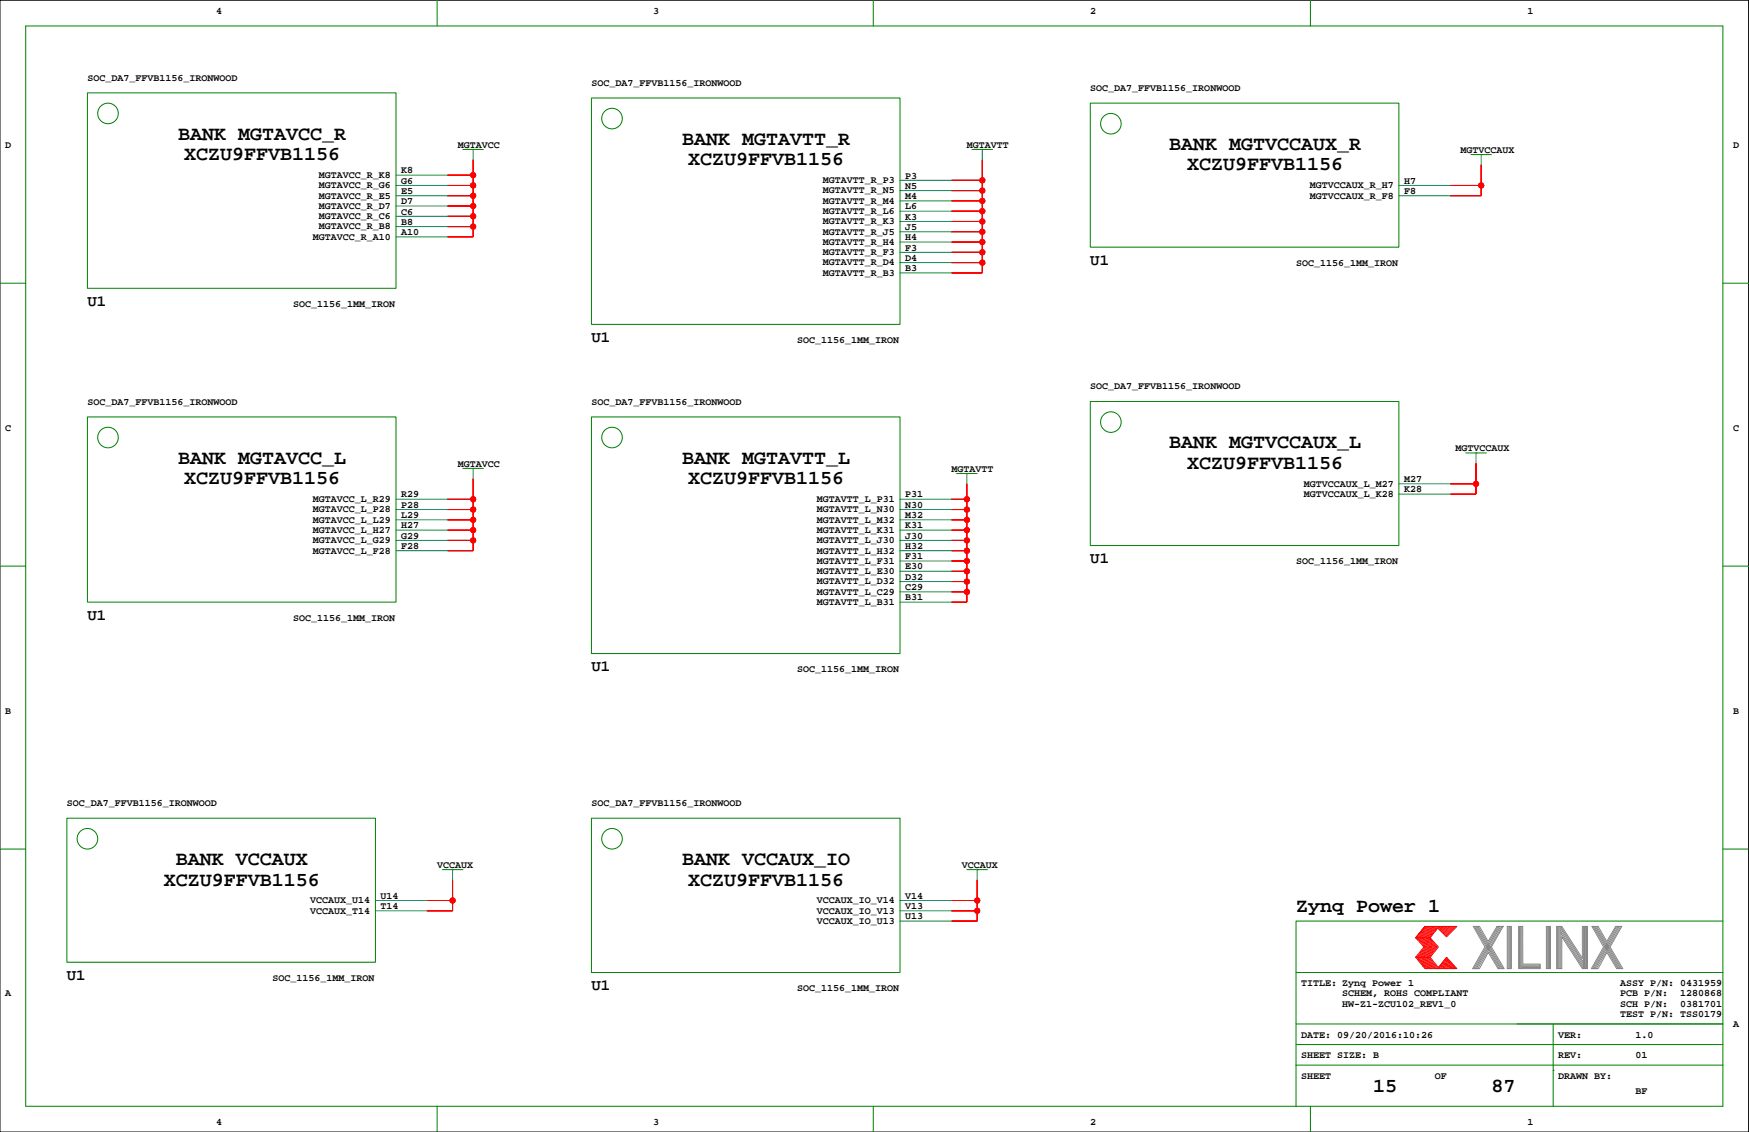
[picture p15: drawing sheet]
<svg xmlns="http://www.w3.org/2000/svg" width="432mm" height="279mm" viewBox="0 0 432 279" stroke-linecap="round" stroke-linejoin="round" font-family="sans-serif">
<defs><g id="words">
<g font-size="4.9">
<text x="44" y="34.5">BANK MGTAVCC_R</text>
<text x="168.4" y="35.7">BANK MGTAVTT_R</text>
<text x="45.5" y="39.5">XCZU9FFVB1156</text>
<text x="169.9" y="40.8">XCZU9FFVB1156</text>
<text x="288.6" y="37">BANK MGTVCCAUX_R</text>
<text x="293.1" y="42.1">XCZU9FFVB1156</text>
<text x="288.6" y="110.6">BANK MGTVCCAUX_L</text>
<text x="44" y="114.5">BANK MGTAVCC_L</text>
<text x="45.5" y="119.5">XCZU9FFVB1156</text>
<text x="168.4" y="114.5">BANK MGTAVTT_L</text>
<text x="169.9" y="119.5">XCZU9FFVB1156</text>
<text x="293.1" y="115.7">XCZU9FFVB1156</text>
<text x="43.4" y="213.5">BANK VCCAUX</text>
<text x="168.4" y="213.5">BANK VCCAUX_IO</text>
<text x="40.4" y="218.6">XCZU9FFVB1156</text>
<text x="169.9" y="218.6">XCZU9FFVB1156</text>
<text x="320" y="225.2">Zynq Power 1</text>
<text x="339" y="269.6">15</text>
<text x="368.2" y="269.6">87</text>
</g>
<g font-size="3.9">
<text x="269.2" y="65.4">U1</text>
<text x="21.6" y="75.6">U1</text>
<text x="146" y="84.4">U1</text>
<text x="269.2" y="139">U1</text>
<text x="21.6" y="153">U1</text>
<text x="146" y="165.7">U1</text>
<text x="16.5" y="241.9">U1</text>
<text x="146" y="244.4">U1</text>
</g>
<g font-size="2.5">
<text x="53.3" y="3.4">4</text>
<text x="161.3" y="3.4">3</text>
<text x="269.2" y="3.4">2</text>
<text x="377.1" y="3.4">1</text>
<text x="21.6" y="19.9">SOC_DA7_FFVB1156_IRONWOOD</text>
<text x="146" y="21.2">SOC_DA7_FFVB1156_IRONWOOD</text>
<text x="269.2" y="22.5">SOC_DA7_FFVB1156_IRONWOOD</text>
<text x="1.3" y="36.4">D</text>
<text x="113" y="36.4">MGTAVCC</text>
<text x="238.7" y="36.4">MGTAVTT</text>
<text x="360.6" y="37.7">MGTVCCAUX</text>
<text x="427.9" y="36.4">D</text>
<text x="78.7" y="46.5">MGTAVCC_R_G6</text>
<text x="78.7" y="43.9">MGTAVCC_R_K8</text>
<text x="99" y="42.8">K8</text>
<text x="99" y="45.3">G6</text>
<text x="99" y="47.9">E5</text>
<text x="203.1" y="47.7">MGTAVTT_R_N5</text>
<text x="203.1" y="45.2">MGTAVTT_R_P3</text>
<text x="223.5" y="44.1">P3</text>
<text x="223.5" y="46.6">N5</text>
<text x="323.3" y="46.5">MGTVCCAUX_R_H7</text>
<text x="346.6" y="45.3">H7</text>
<text x="346.6" y="47.9">F8</text>
<text x="78.7" y="51.5">MGTAVCC_R_D7</text>
<text x="78.7" y="49">MGTAVCC_R_E5</text>
<text x="99" y="50.4">D7</text>
<text x="99" y="53">C6</text>
<text x="203.1" y="52.8">MGTAVTT_R_L6</text>
<text x="203.1" y="50.3">MGTAVTT_R_M4</text>
<text x="223.5" y="49.1">M4</text>
<text x="223.5" y="51.7">L6</text>
<text x="323.3" y="49">MGTVCCAUX_R_F8</text>
<text x="77.2" y="59.2">MGTAVCC_R_A10</text>
<text x="78.7" y="56.6">MGTAVCC_R_B8</text>
<text x="78.7" y="54.1">MGTAVCC_R_C6</text>
<text x="99" y="55.5">B8</text>
<text x="99" y="58">A10</text>
<text x="203.1" y="57.9">MGTAVTT_R_J5</text>
<text x="203.1" y="55.4">MGTAVTT_R_K3</text>
<text x="223.5" y="54.2">K3</text>
<text x="223.5" y="56.8">J5</text>
<text x="223.5" y="59.3">H4</text>
<text x="203.1" y="65.5">MGTAVTT_R_D4</text>
<text x="203.1" y="63">MGTAVTT_R_F3</text>
<text x="203.1" y="60.4">MGTAVTT_R_H4</text>
<text x="223.5" y="61.8">F3</text>
<text x="223.5" y="64.4">D4</text>
<text x="320" y="65.6">SOC_1156_1MM_IRON</text>
<text x="203.1" y="68.1">MGTAVTT_R_B3</text>
<text x="223.5" y="66.9">B3</text>
<text x="72.4" y="75.8">SOC_1156_1MM_IRON</text>
<text x="196.8" y="84.7">SOC_1156_1MM_IRON</text>
<text x="21.6" y="99.9">SOC_DA7_FFVB1156_IRONWOOD</text>
<text x="146" y="99.9">SOC_DA7_FFVB1156_IRONWOOD</text>
<text x="269.2" y="96.1">SOC_DA7_FFVB1156_IRONWOOD</text>
<text x="1.3" y="106.3">C</text>
<text x="427.9" y="106.3">C</text>
<text x="359.3" y="111.4">MGTVCCAUX</text>
<text x="113" y="115.2">MGTAVCC</text>
<text x="234.9" y="116.4">MGTAVTT</text>
<text x="346.6" y="119">M27</text>
<text x="77.2" y="123.9">MGTAVCC_L_R29</text>
<text x="99" y="122.8">R29</text>
<text x="99" y="125.3">P28</text>
<text x="201.7" y="123.9">MGTAVTT_L_P31</text>
<text x="223.5" y="122.8">P31</text>
<text x="223.5" y="125.3">N30</text>
<text x="321.9" y="122.6">MGTVCCAUX_L_K28</text>
<text x="321.9" y="120.1">MGTVCCAUX_L_M27</text>
<text x="346.6" y="121.5">K28</text>
<text x="77.2" y="131.5">MGTAVCC_L_H27</text>
<text x="77.2" y="129">MGTAVCC_L_L29</text>
<text x="77.2" y="126.5">MGTAVCC_L_P28</text>
<text x="99" y="127.9">L29</text>
<text x="99" y="130.4">H27</text>
<text x="201.7" y="131.5">MGTAVTT_L_K31</text>
<text x="201.7" y="129">MGTAVTT_L_M32</text>
<text x="201.7" y="126.5">MGTAVTT_L_N30</text>
<text x="223.5" y="127.9">M32</text>
<text x="223.5" y="130.4">K31</text>
<text x="77.2" y="136.6">MGTAVCC_L_F28</text>
<text x="77.2" y="134.1">MGTAVCC_L_G29</text>
<text x="99" y="132.9">G29</text>
<text x="99" y="135.5">F28</text>
<text x="201.7" y="136.6">MGTAVTT_L_H32</text>
<text x="201.7" y="134.1">MGTAVTT_L_J30</text>
<text x="223.5" y="132.9">J30</text>
<text x="223.5" y="135.5">H32</text>
<text x="201.7" y="141.7">MGTAVTT_L_E30</text>
<text x="201.7" y="139.2">MGTAVTT_L_F31</text>
<text x="223.5" y="138">F31</text>
<text x="223.5" y="140.6">E30</text>
<text x="223.5" y="143.1">D32</text>
<text x="320" y="139.3">SOC_1156_1MM_IRON</text>
<text x="201.7" y="149.3">MGTAVTT_L_B31</text>
<text x="201.7" y="146.8">MGTAVTT_L_C29</text>
<text x="201.7" y="144.2">MGTAVTT_L_D32</text>
<text x="223.5" y="145.6">C29</text>
<text x="223.5" y="148.2">B31</text>
<text x="72.4" y="153.3">SOC_1156_1MM_IRON</text>
<text x="196.8" y="166">SOC_1156_1MM_IRON</text>
<text x="1.3" y="176.1">B</text>
<text x="427.9" y="176.1">B</text>
<text x="16.5" y="199">SOC_DA7_FFVB1156_IRONWOOD</text>
<text x="146" y="199">SOC_DA7_FFVB1156_IRONWOOD</text>
<text x="107.9" y="214.2">VCCAUX</text>
<text x="237.4" y="214.2">VCCAUX</text>
<text x="94" y="221.8">U14</text>
<text x="223.5" y="221.8">V14</text>
<text x="76.6" y="225.5">VCCAUX_T14</text>
<text x="76.6" y="223">VCCAUX_U14</text>
<text x="94" y="224.4">T14</text>
<text x="201.7" y="225.5">VCCAUX_IO_V13</text>
<text x="201.7" y="223">VCCAUX_IO_V14</text>
<text x="223.5" y="224.4">V13</text>
<text x="223.5" y="226.9">U13</text>
<text x="201.7" y="228">VCCAUX_IO_U13</text>
<text x="1.3" y="245.9">A</text>
<text x="67.3" y="242.1">SOC_1156_1MM_IRON</text>
<text x="196.8" y="244.7">SOC_1156_1MM_IRON</text>
<text x="321.2" y="243.4">TITLE: Zynq Power 1</text>
<text x="331.4" y="245.9">SCHEM, ROHS COMPLIANT</text>
<text x="400" y="245.9">PCB P/N:</text>
<text x="400" y="243.4">ASSY P/N: 0431959</text>
<text x="414.8" y="245.9">1280868</text>
<text x="331.4" y="248.5">HW-Z1-ZCU102_REV1_0</text>
<text x="400" y="251">TEST P/N: TSS0179</text>
<text x="400" y="248.5">SCH P/N:</text>
<text x="414.8" y="248.5">0381701</text>
<text x="321.2" y="256.1">DATE: 09/20/2016:10:26</text>
<text x="384.7" y="256.1">VER:</text>
<text x="403.8" y="256.1">1.0</text>
<text x="427.9" y="253.6">A</text>
<text x="321.2" y="261.2">SHEET SIZE: B</text>
<text x="384.7" y="261.2">REV:</text>
<text x="403.8" y="261.2">01</text>
<text x="321.2" y="266.3">SHEET</text>
<text x="354.2" y="266.3">OF</text>
<text x="384.7" y="266.3">DRAWN BY:</text>
<text x="403.8" y="270.1">BF</text>
<text x="53.3" y="277.7">4</text>
<text x="161.3" y="277.7">3</text>
<text x="269.2" y="277.7">2</text>
<text x="377.1" y="277.7">1</text>
</g>
</g></defs>
<path d="M0 .1h431.7v279.3h-431.7z" fill="none" stroke="#000" stroke-width=".25"/>
<g fill="none" stroke="#008000" stroke-width=".25">
<path d="M6.3 6.4h419.1v266.7h-419.1zM107.9 .1v6.3M215.6 .1v6.3M323.5 .1v6.3M21.6 22.9h76.2v48.3h-76.2zM114.3 36.9h5.1M116.8 36.9h.1M146 24.2h76.2v55.9h-76.2zM240 36.9h5.1M242.5 36.9h.1M269.2 25.5h76.2v35.5h-76.2zM363.1 38.2h5.1"/>
<path d="M365.7 38.2h.1M0 69.9h6.3M425.4 69.9h6.3M269.2 99.1h76.2v35.6h-76.2zM21.6 102.9h76.2v45.7h-76.2zM114.3 115.6h5.1M116.8 115.6h.1M146 102.9h76.2v58.4h-76.2zM236.2 116.9h5M238.7 116.9h.1M361.9 111.8h5M364.4 111.8h.1"/>
<path d="M0 139.7h6.3M425.4 139.7h6.3M0 209.6h6.3M16.5 201.9h76.2v35.6h-76.2zM109.2 214.6h5.1M111.7 214.6h.1M146 201.9h76.2v38.1h-76.2zM238.7 214.6h5.1M241.2 214.6h.1M425.4 209.6h6.3M425.4 227.3h-105.4v35.6M320 257.8h105.4"/>
<path d="M320 252.7h105.4M320 240h105.4M383.5 252.7v20.4M107.9 273.1v6.3M215.6 273.1v6.3M320 262.9v10.2M320 262.9h105.4M323.5 273.1v6.3M383.5 264.2h.1"/>
<circle cx="26.7" cy="28" r="2.54"/>
<circle cx="151.1" cy="29.3" r="2.54"/>
<circle cx="274.3" cy="30.5" r="2.54"/>
<circle cx="26.7" cy="108" r="2.54"/>
<circle cx="151.1" cy="108" r="2.54"/>
<circle cx="274.3" cy="104.2" r="2.54"/>
<circle cx="21.6" cy="207" r="2.54"/>
<circle cx="151.1" cy="207" r="2.54"/>
</g>
<g fill="none" stroke="#f00" stroke-width=".25">
<path d="M116.8 39.4v19.1h-6.3M242.5 39.4v28h-7.6M110.5 43.2h6.3M110.5 45.8h6.3M110.5 48.3h6.3M110.5 50.9h6.3M110.5 53.4h6.3M110.5 55.9h6.3M234.9 44.5h7.6M234.9 47h7.6M234.9 49.6h7.6M234.9 52.1h7.6"/>
<path d="M234.9 54.7h7.6M234.9 57.2h7.6M234.9 59.7h7.6M358.1 45.8h7.6M365.7 40.7v7.6h-7.6M234.9 62.3h7.6M234.9 64.8h7.6M116.8 118.1v17.8h-6.3M238.7 119.4v29.2h-3.8M358.1 119.4h6.3M364.4 114.3v7.7h-6.3M110.5 125.8h6.3"/>
<path d="M110.5 128.3h6.3M110.5 130.8h6.3M110.5 133.4h6.3M110.5 123.2h6.3M234.9 125.8h3.8M234.9 128.3h3.8M234.9 130.8h3.8M234.9 133.4h3.8M234.9 135.9h3.8M234.9 123.2h3.8M234.9 138.5h3.8M234.9 143.5h3.8"/>
<path d="M234.9 141h3.8M234.9 146.1h3.8M111.7 217.2v7.6h-6.3M241.2 217.2v10.1h-6.3M105.4 222.3h6.3M234.9 224.8h6.3M234.9 222.3h6.3M349.5 236.3h3.6M349.9 231.5l1.9 2.2-2 2.6 2.2 2.8M350.1 236.3l2.2 2.8M350.2 231.5l1.9 2.3-2 2.5M350.4 236.3l2.2 2.8"/>
<path d="M350.5 231.5l1.9 2.3-2 2.5M350.6 236.3l2.3 2.7M350.8 231.5l1.9 2.3-2 2.5M351 236.3l2.2 2.8M351.1 231.5l1.9 2.3-2 2.5M351.3 236.3l2.2 2.8M351.4 231.5l1.9 2.3-2 2.5M351.6 236.3l2.2 2.8M351.7 231.5l1.9 2.2M351.8 228.7l-2.3 2.8 2.3-2.8h7.9l-2.6 2.5-2.1-2.1-1.9 2.4 2 2.2-2 2.6 2 2.5 2-2.5 2.6 2.8h-7.9l-2.3-2.8M351.9 236.3l2.2 2.8M352 231.5l1.9 2.2"/>
<path d="M352.1 228.7l-2.2 2.7M352.2 236.3l2.2 2.8M352.3 231.5l1.9 2.3-2 2.5M352.4 228.7l-2.2 2.7M352.5 236.3l2.2 2.8M352.6 231.5l1.9 2.2M352.7 228.7l-2.2 2.7M352.8 236.3l2.2 2.8M352.8 231.5l2 2.2M353 228.7l-2.2 2.7M353.1 231.5h-3.6l2.1 2.2-2.1 2.6M353.2 228.7l-2.1 2.7"/>
<path d="M353.6 233.8l-2 2.5M353.6 228.7l-2.2 2.7M353.8 228.7l-2.1 2.7M353.9 233.8l-1.9 2.4M354.1 228.7l-2.1 2.7M354.4 228.7l-2.1 2.7M354.5 233.8l-2 2.5M354.7 228.7l-2.1 2.7M354.8 233.8l-2 2.5M355 228.7l-2.1 2.7M355.2 238.8l.2 .3M355.3 238.6l.4 .5"/>
<path d="M355.4 228.7l-.4 .4M355.4 238.4l.6 .7M355.6 238.3l.7 .8M355.7 238.1l.9 1M355.7 228.7l-.5 .5M355.9 237.9l1 1.2M356 237.8l1.2 1.3M356.1 228.7l-.8 .7M356.1 237.6l1.4 1.4M356.3 237.4l1.5 1.7M356.4 237.2l1.6 1.9M356.5 228.7l-1 .9"/>
<path d="M356.5 237.1l1.8 2M356.7 236.9l1.9 2.2M356.8 236.7l2.1 2.4M356.8 228.7l-1.1 1.1M356.9 236.6l2.3 2.5M357.1 236.5l2.3 2.6M357.2 228.7l-1.3 1.2M357.5 228.7l-1.4 1.4M357.8 228.7l-1.6 1.6M358.2 228.7l-1.8 1.7M358.5 228.7l-1.9 1.9M359 228.7l-2.2 2.1"/>
<path d="M359.3 228.7l-2.3 2.3"/>
<circle cx="116.8" cy="53.4" r=".63"/>
<circle cx="116.8" cy="50.9" r=".63"/>
<circle cx="116.8" cy="43.2" r=".63"/>
<circle cx="116.8" cy="55.9" r=".63"/>
<circle cx="116.8" cy="48.3" r=".63"/>
<circle cx="116.8" cy="45.8" r=".63"/>
<circle cx="242.5" cy="47" r=".63"/>
<circle cx="242.5" cy="44.5" r=".63"/>
<circle cx="242.5" cy="52.1" r=".63"/>
<circle cx="242.5" cy="57.2" r=".63"/>
<circle cx="242.5" cy="49.6" r=".63"/>
<circle cx="242.5" cy="59.7" r=".63"/>
<circle cx="242.5" cy="54.7" r=".63"/>
<circle cx="365.7" cy="45.8" r=".63"/>
<circle cx="242.5" cy="64.8" r=".63"/>
<circle cx="242.5" cy="62.3" r=".63"/>
<circle cx="364.4" cy="119.4" r=".63"/>
<circle cx="116.8" cy="130.8" r=".63"/>
<circle cx="116.8" cy="128.3" r=".63"/>
<circle cx="116.8" cy="123.2" r=".63"/>
<circle cx="116.8" cy="133.4" r=".63"/>
<circle cx="116.8" cy="125.8" r=".63"/>
<circle cx="238.7" cy="138.5" r=".63"/>
<circle cx="238.7" cy="123.2" r=".63"/>
<circle cx="238.7" cy="128.3" r=".63"/>
<circle cx="238.7" cy="135.9" r=".63"/>
<circle cx="238.7" cy="125.8" r=".63"/>
<circle cx="238.7" cy="133.4" r=".63"/>
<circle cx="238.7" cy="130.8" r=".63"/>
<circle cx="238.7" cy="143.5" r=".63"/>
<circle cx="238.7" cy="141" r=".63"/>
<circle cx="238.7" cy="146.1" r=".63"/>
<circle cx="111.7" cy="222.3" r=".63"/>
<circle cx="241.2" cy="224.8" r=".63"/>
<circle cx="241.2" cy="222.3" r=".63"/>
</g>
<g fill="none" stroke="#848684" stroke-width=".25">
<path d="M364 228.7l6.1 10.4M364.3 228.7l6.1 10.4M364.6 228.7l6.1 10.4M364.9 228.7l6.1 10.4M367.4 232.3l-2.1-3.6h-1.6l2.9 5-3 5.4h1.7l2.1-4 2.4 4h1.6l-3.2-5.4M369.6 228.7l-2.2 3.6M369.8 228.7l-5.9 10.4M370.2 228.7l-6 10.4M370.5 228.7l-6 10.4M370.8 228.7l-6 10.4M371.1 228.7h-1.5h1.5l-2.9 5M372.1 228.7h1v10.4h-1z"/>
<path d="M372.4 228.7v10.4M372.6 228.7v10.4M372.9 228.7v10.4M374.9 228.7h1v9.3h4.3v1.1h-5.3zM375.1 228.7v10.4M375.4 228.7v10.4M375.7 228.7v10.4M375.7 238.2h4.5M375.7 238.5h4.5M375.7 238.8h4.5M381.8 228.7h1v10.4h-1zM382 228.7v10.4"/>
<path d="M382.3 228.7v10.4M382.5 228.7v10.4M384.3 228.7h1.3l5.1 7.8v-7.8h1.2v10.4h-1.2l-5.1-7.9v7.9h-1.3zM384.5 228.7v10.4M384.8 228.7v10.4M385.1 228.7v10.4M385.3 228.7v10.4M385.3 230.3l5.6 8.7M385.3 229.8l5.6 8.7M385.3 229.2l5.6 8.7M385.3 228.8l5.6 8.7M390.9 228.7v10.4"/>
<path d="M391.2 228.7v10.4M391.5 228.7v10.4M391.7 228.6v10.4M393.3 228.7l6.1 10.4M393.6 228.7l6.1 10.4M393.9 228.7l6.1 10.4M394.2 228.7l6.1 10.4M396.7 232.3l-2.1-3.6h-1.6l2.9 5-3 5.4M397.5 233.7l3.2 5.4h-1.6l-2.4-4-2.2 4h-1.6M398.9 228.7l-2.2 3.6M399.1 228.7l-6 10.4M399.4 228.7l-5.9 10.4"/>
<path d="M399.7 228.7l-5.9 10.4M400.1 228.7l-6 10.4M400.4 228.7h-1.5h1.5l-2.9 5"/>
</g>
<g fill="#f00" stroke="#f00" stroke-width=".25">
<path d="M110.5 43.2h6.3z" fill-rule="evenodd"/>
<path d="M110.5 45.8h6.3z" fill-rule="evenodd"/>
<path d="M110.5 48.3h6.3z" fill-rule="evenodd"/>
<path d="M110.5 50.9h6.3z" fill-rule="evenodd"/>
<path d="M110.5 53.4h6.3z" fill-rule="evenodd"/>
<path d="M110.5 55.9h6.3z" fill-rule="evenodd"/>
<path d="M110.5 58.5h6.3z" fill-rule="evenodd"/>
<path d="M116.8 55.9v2.6z" fill-rule="evenodd"/>
<path d="M116.8 39.4v3.8z" fill-rule="evenodd"/>
<path d="M116.8 50.9v2.5z" fill-rule="evenodd"/>
<path d="M116.8 48.3v2.6z" fill-rule="evenodd"/>
<path d="M116.8 45.8v2.5z" fill-rule="evenodd"/>
<path d="M116.8 43.2v2.6z" fill-rule="evenodd"/>
<path d="M116.8 53.4v2.5z" fill-rule="evenodd"/>
<path d="M116.8 118.1v5.1z" fill-rule="evenodd"/>
<path d="M110.5 125.8h6.3z" fill-rule="evenodd"/>
<path d="M110.5 128.3h6.3z" fill-rule="evenodd"/>
<path d="M110.5 130.8h6.3z" fill-rule="evenodd"/>
<path d="M110.5 133.4h6.3z" fill-rule="evenodd"/>
<path d="M110.5 135.9h6.3z" fill-rule="evenodd"/>
<path d="M116.8 133.4v2.5z" fill-rule="evenodd"/>
<path d="M116.8 130.8v2.6z" fill-rule="evenodd"/>
<path d="M116.8 128.3v2.5z" fill-rule="evenodd"/>
<path d="M116.8 125.8v2.5z" fill-rule="evenodd"/>
<path d="M116.8 123.2v2.6z" fill-rule="evenodd"/>
<path d="M110.5 123.2h6.3z" fill-rule="evenodd"/>
<path d="M234.9 148.6h3.8z" fill-rule="evenodd"/>
<path d="M238.7 146.1v2.5z" fill-rule="evenodd"/>
<path d="M234.9 143.5h3.8z" fill-rule="evenodd"/>
<path d="M234.9 141h3.8z" fill-rule="evenodd"/>
<path d="M234.9 123.2h3.8z" fill-rule="evenodd"/>
<path d="M238.7 119.4v3.8z" fill-rule="evenodd"/>
<path d="M238.7 123.2v2.6z" fill-rule="evenodd"/>
<path d="M234.9 125.8h3.8z" fill-rule="evenodd"/>
<path d="M238.7 125.8v2.5z" fill-rule="evenodd"/>
<path d="M234.9 128.3h3.8z" fill-rule="evenodd"/>
<path d="M238.7 128.3v2.5z" fill-rule="evenodd"/>
<path d="M234.9 130.8h3.8z" fill-rule="evenodd"/>
<path d="M238.7 130.8v2.6z" fill-rule="evenodd"/>
<path d="M234.9 133.4h3.8z" fill-rule="evenodd"/>
<path d="M238.7 133.4v2.5z" fill-rule="evenodd"/>
<path d="M234.9 135.9h3.8z" fill-rule="evenodd"/>
<path d="M238.7 135.9v2.6z" fill-rule="evenodd"/>
<path d="M234.9 138.5h3.8z" fill-rule="evenodd"/>
<path d="M238.7 138.5v2.5z" fill-rule="evenodd"/>
<path d="M238.7 141v2.5z" fill-rule="evenodd"/>
<path d="M238.7 143.5v2.6z" fill-rule="evenodd"/>
<path d="M234.9 146.1h3.8z" fill-rule="evenodd"/>
<path d="M234.9 44.5h7.6z" fill-rule="evenodd"/>
<path d="M234.9 47h7.6z" fill-rule="evenodd"/>
<path d="M234.9 49.6h7.6z" fill-rule="evenodd"/>
<path d="M234.9 52.1h7.6z" fill-rule="evenodd"/>
<path d="M234.9 54.7h7.6z" fill-rule="evenodd"/>
<path d="M234.9 57.2h7.6z" fill-rule="evenodd"/>
<path d="M234.9 59.7h7.6z" fill-rule="evenodd"/>
<path d="M234.9 62.3h7.6z" fill-rule="evenodd"/>
<path d="M234.9 64.8h7.6z" fill-rule="evenodd"/>
<path d="M234.9 67.4h7.6z" fill-rule="evenodd"/>
<path d="M242.5 64.8v2.6z" fill-rule="evenodd"/>
<path d="M242.5 62.3v2.5z" fill-rule="evenodd"/>
<path d="M242.5 59.7v2.6z" fill-rule="evenodd"/>
<path d="M242.5 57.2v2.5z" fill-rule="evenodd"/>
<path d="M242.5 49.6v2.5z" fill-rule="evenodd"/>
<path d="M242.5 47v2.6z" fill-rule="evenodd"/>
<path d="M242.5 44.5v2.5z" fill-rule="evenodd"/>
<path d="M242.5 39.4v5.1z" fill-rule="evenodd"/>
<path d="M242.5 52.1v2.6z" fill-rule="evenodd"/>
<path d="M242.5 54.7v2.5z" fill-rule="evenodd"/>
<path d="M358.1 45.8h7.6z" fill-rule="evenodd"/>
<path d="M358.1 48.3h7.6z" fill-rule="evenodd"/>
<path d="M365.7 45.8v2.5z" fill-rule="evenodd"/>
<path d="M365.7 40.7v5.1z" fill-rule="evenodd"/>
<path d="M358.1 122h6.3z" fill-rule="evenodd"/>
<path d="M364.4 119.4v2.6z" fill-rule="evenodd"/>
<path d="M358.1 119.4h6.3z" fill-rule="evenodd"/>
<path d="M364.4 114.3v5.1z" fill-rule="evenodd"/>
<path d="M234.9 227.3h6.3z" fill-rule="evenodd"/>
<path d="M241.2 224.8v2.5z" fill-rule="evenodd"/>
<path d="M234.9 224.8h6.3z" fill-rule="evenodd"/>
<path d="M241.2 222.3v2.5z" fill-rule="evenodd"/>
<path d="M241.2 217.2v5.1z" fill-rule="evenodd"/>
<path d="M234.9 222.3h6.3z" fill-rule="evenodd"/>
<path d="M111.7 217.2v5.1z" fill-rule="evenodd"/>
<path d="M105.4 222.3h6.3z" fill-rule="evenodd"/>
<path d="M111.7 222.3v2.5z" fill-rule="evenodd"/>
<path d="M105.4 224.8h6.3z" fill-rule="evenodd"/>
<circle cx="116.8" cy="50.9" r=".63"/>
<circle cx="116.8" cy="48.3" r=".63"/>
<circle cx="116.8" cy="45.8" r=".63"/>
<circle cx="116.8" cy="43.2" r=".63"/>
<circle cx="116.8" cy="55.9" r=".63"/>
<circle cx="116.8" cy="53.4" r=".63"/>
<circle cx="116.8" cy="133.4" r=".63"/>
<circle cx="116.8" cy="130.8" r=".63"/>
<circle cx="116.8" cy="128.3" r=".63"/>
<circle cx="116.8" cy="125.8" r=".63"/>
<circle cx="116.8" cy="123.2" r=".63"/>
<circle cx="238.7" cy="123.2" r=".63"/>
<circle cx="238.7" cy="125.8" r=".63"/>
<circle cx="238.7" cy="128.3" r=".63"/>
<circle cx="238.7" cy="130.8" r=".63"/>
<circle cx="238.7" cy="133.4" r=".63"/>
<circle cx="238.7" cy="135.9" r=".63"/>
<circle cx="238.7" cy="138.5" r=".63"/>
<circle cx="238.7" cy="141" r=".63"/>
<circle cx="238.7" cy="143.5" r=".63"/>
<circle cx="238.7" cy="146.1" r=".63"/>
<circle cx="242.5" cy="64.8" r=".63"/>
<circle cx="242.5" cy="62.3" r=".63"/>
<circle cx="242.5" cy="59.7" r=".63"/>
<circle cx="242.5" cy="49.6" r=".63"/>
<circle cx="242.5" cy="47" r=".63"/>
<circle cx="242.5" cy="44.5" r=".63"/>
<circle cx="242.5" cy="52.1" r=".63"/>
<circle cx="242.5" cy="57.2" r=".63"/>
<circle cx="242.5" cy="54.7" r=".63"/>
<circle cx="365.7" cy="45.8" r=".63"/>
<circle cx="364.4" cy="119.4" r=".63"/>
<circle cx="241.2" cy="224.8" r=".63"/>
<circle cx="241.2" cy="222.3" r=".63"/>
<circle cx="111.7" cy="222.3" r=".63"/>
</g>
<g fill="none" stroke="#008080" stroke-width=".25">
<path d="M116.8 36.9v2.5M242.5 36.9v2.5M365.7 38.2v2.5M97.8 58.5h12.7M97.8 55.9h12.7M97.8 53.4h12.7M97.8 50.9h12.7M97.8 48.3h12.7M97.8 45.8h12.7M97.8 43.2h12.7M222.2 59.7h12.7M222.2 57.2h12.7"/>
<path d="M222.2 54.7h12.7M222.2 52.1h12.7M222.2 49.6h12.7M222.2 47h12.7M222.2 44.5h12.7M345.4 48.3h12.7M345.4 45.8h12.7M222.2 67.4h12.7M222.2 64.8h12.7M222.2 62.3h12.7M116.8 115.6v2.5M238.7 116.9v2.5"/>
<path d="M345.4 119.4h12.7M364.4 111.8v2.5M97.8 135.9h12.7M97.8 133.4h12.7M97.8 130.8h12.7M97.8 128.3h12.7M97.8 125.8h12.7M97.8 123.2h12.7M222.2 135.9h12.7M222.2 133.4h12.7M222.2 130.8h12.7M222.2 128.3h12.7"/>
<path d="M222.2 125.8h12.7M222.2 123.2h12.7M222.2 138.5h12.7M345.4 122h12.7M222.2 148.6h12.7M222.2 146.1h12.7M222.2 143.5h12.7M222.2 141h12.7M111.7 214.6v2.6M241.2 214.6v2.6M92.7 224.8h12.7M92.7 222.3h12.7"/>
<path d="M222.2 224.8h12.7M222.2 222.3h12.7M222.2 227.3h12.7"/>
</g>
<use href="#words"/>
</svg>
